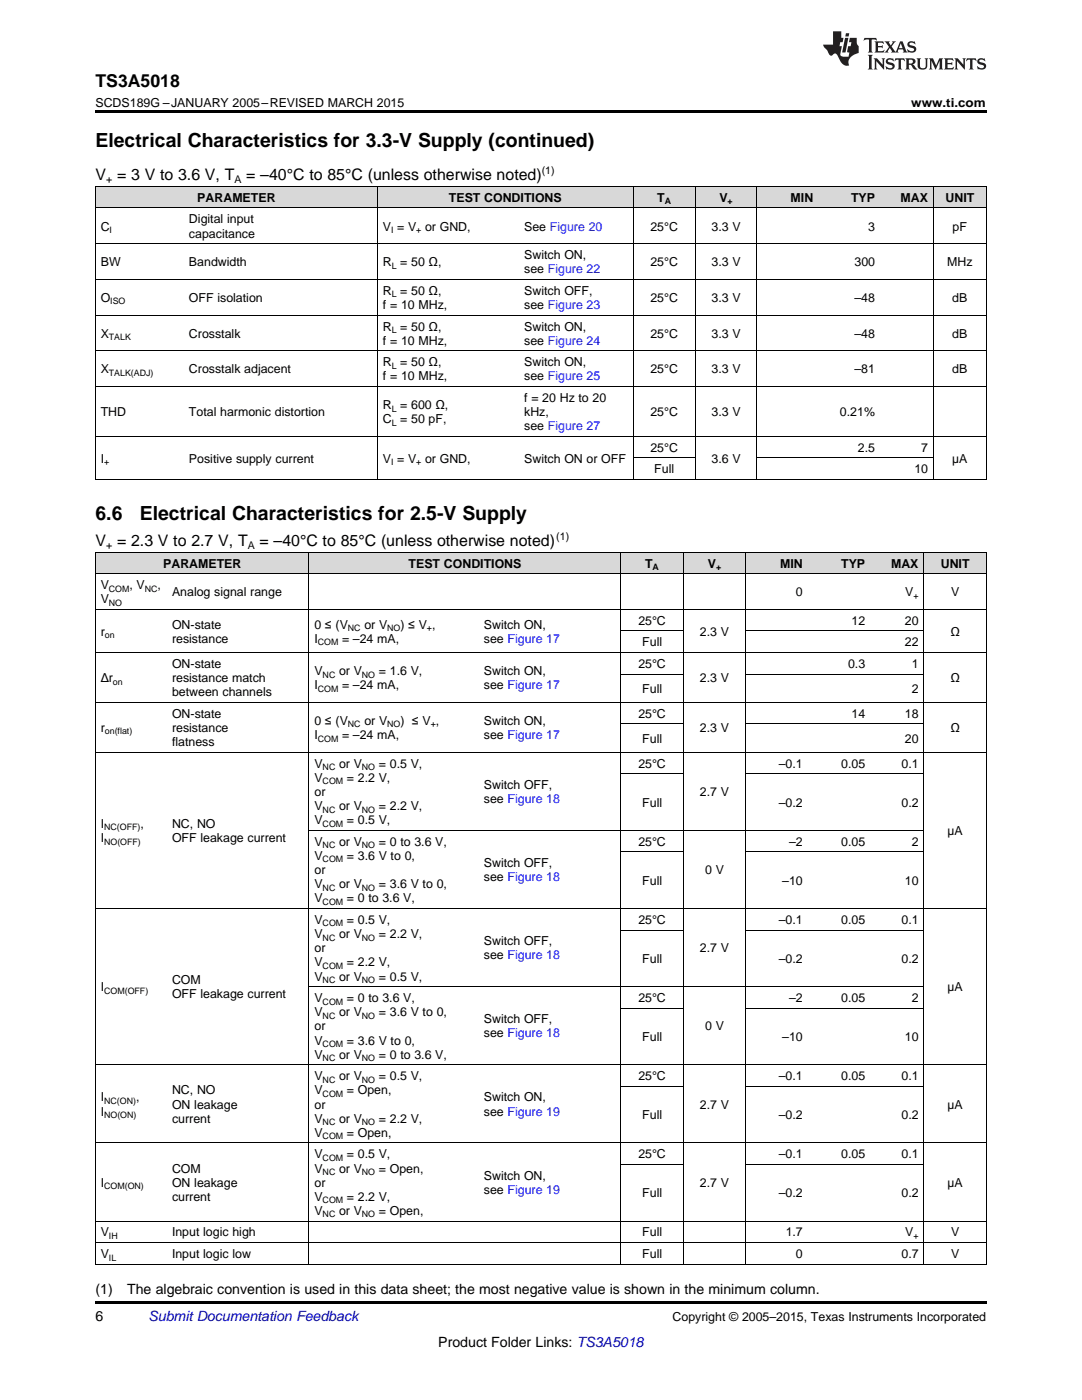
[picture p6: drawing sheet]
<svg xmlns="http://www.w3.org/2000/svg" width="216mm" height="279mm" viewBox="0 0 216 279" stroke-linecap="round" stroke-linejoin="round" font-family="sans-serif">
<defs><g id="words">
<g font-size="3.9">
<text x="19" y="29.3">Electrical Characteristics for 3.3-V Supply (continued)</text>
<text x="19" y="103.8">6.6</text>
<text x="27.9" y="103.8">Electrical Characteristics for 2.5-V Supply</text>
</g>
<text font-size="3.5" x="19" y="17.3">TS3A5018</text>
<g font-size="3.2">
<text x="19" y="36">V = 3 V to 3.6 V, T</text>
<text x="49.1" y="36">= –40°C to 85°C (unless otherwise noted)</text>
<text x="19" y="109">V = 2.3 V to 2.7 V, T</text>
<text x="51.8" y="109">= –40°C to 85°C (unless otherwise noted)</text>
</g>
<g font-size="2.8">
<text x="19" y="258.2">(1)</text>
<text x="19" y="263.6">6</text>
<text x="25.4" y="258.2">The algebraic convention is used in this data sheet; the most negative value is shown in the minimum column.</text>
<text x="87.5" y="268.9">Product Folder Links: TS3A5018</text>
</g>
<text font-size="2.8" fill="#0000c8" x="29.6" y="263.6">Submit Documentation Feedback</text>
<g font-size="2.5">
<text x="19" y="21.4">SCDS189G –JANUARY 2005–REVISED MARCH 2015</text>
<text x="181.8" y="21.4">www.ti.com</text>
<text x="39.4" y="40.3">PARAMETER</text>
<text x="89.6" y="40.3">TEST CONDITIONS</text>
<text x="131.2" y="40.3">T</text>
<text x="143.5" y="40.3">V</text>
<text x="157.8" y="40.3">MIN</text>
<text x="169.8" y="40.3">TYP</text>
<text x="179.7" y="40.3">MAX</text>
<text x="188.7" y="40.3">UNIT</text>
<text x="20.1" y="46">C</text>
<text x="37.7" y="44.6">Digital input</text>
<text x="37.7" y="47.4">capacitance</text>
<text x="76.4" y="46">V = V</text>
<text x="84.8" y="46">or GND,</text>
<text x="104.6" y="46">See Figure 20</text>
<text x="129.8" y="46">25°C</text>
<text x="142" y="46">3.3 V</text>
<text x="173.2" y="46">3</text>
<text x="190.1" y="46">pF</text>
<text x="20.1" y="53.1">BW</text>
<text x="37.7" y="53.1">Bandwidth</text>
<text x="76.4" y="53.1">R = 50 Ω,</text>
<text x="104.6" y="51.7">Switch ON,</text>
<text x="129.8" y="53.1">25°C</text>
<text x="142" y="53.1">3.3 V</text>
<text x="170.5" y="53.1">300</text>
<text x="189" y="53.1">MHz</text>
<text x="76.4" y="58.8">R = 50 Ω,</text>
<text x="104.6" y="54.5">see Figure 22</text>
<text x="104.6" y="58.8">Switch OFF,</text>
<text x="20.1" y="60.3">O</text>
<text x="37.7" y="60.3">OFF isolation</text>
<text x="76.4" y="61.7">f = 10 MHz,</text>
<text x="76.4" y="66">R = 50 Ω,</text>
<text x="104.6" y="61.7">see Figure 23</text>
<text x="104.6" y="66">Switch ON,</text>
<text x="129.8" y="60.3">25°C</text>
<text x="142" y="60.3">3.3 V</text>
<text x="170.5" y="60.3">–48</text>
<text x="190" y="60.3">dB</text>
<text x="20.1" y="67.4">X</text>
<text x="37.7" y="67.4">Crosstalk</text>
<text x="76.4" y="68.8">f = 10 MHz,</text>
<text x="104.6" y="68.8">see Figure 24</text>
<text x="129.8" y="67.4">25°C</text>
<text x="142" y="67.4">3.3 V</text>
<text x="170.5" y="67.4">–48</text>
<text x="190" y="67.4">dB</text>
<text x="20.1" y="74.5">X</text>
<text x="37.7" y="74.5">Crosstalk adjacent</text>
<text x="76.4" y="73.1">R = 50 Ω,</text>
<text x="76.4" y="75.9">f = 10 MHz,</text>
<text x="104.6" y="73.1">Switch ON,</text>
<text x="104.6" y="75.9">see Figure 25</text>
<text x="129.8" y="74.5">25°C</text>
<text x="142" y="74.5">3.3 V</text>
<text x="170.5" y="74.5">–81</text>
<text x="190" y="74.5">dB</text>
<text x="20.1" y="83">THD</text>
<text x="37.7" y="83">Total harmonic distortion</text>
<text x="76.4" y="81.6">R = 600 Ω,</text>
<text x="104.6" y="80.2">f = 20 Hz to 20</text>
<text x="104.6" y="83">kHz,</text>
<text x="129.8" y="83">25°C</text>
<text x="142" y="83">3.3 V</text>
<text x="167.6" y="83">0.21%</text>
<text x="76.4" y="84.5">C = 50 pF,</text>
<text x="104.6" y="85.9">see Figure 27</text>
<text x="20.1" y="92.3">I</text>
<text x="37.7" y="92.3">Positive supply current</text>
<text x="76.4" y="92.3">V = V</text>
<text x="84.8" y="92.3">or GND,</text>
<text x="104.6" y="92.3">Switch ON or OFF</text>
<text x="129.8" y="90.2">25°C</text>
<text x="130.6" y="94.5">Full</text>
<text x="142" y="92.3">3.6 V</text>
<text x="171.2" y="90.2">2.5</text>
<text x="182.5" y="94.5">10</text>
<text x="183.8" y="90.2">7</text>
<text x="190" y="92.3">µA</text>
<text x="32.6" y="113.3">PARAMETER</text>
<text x="81.5" y="113.3">TEST CONDITIONS</text>
<text x="128.7" y="113.3">T</text>
<text x="141.3" y="113.3">V</text>
<text x="155.7" y="113.3">MIN</text>
<text x="167.9" y="113.3">TYP</text>
<text x="177.8" y="113.3">MAX</text>
<text x="187.7" y="113.3">UNIT</text>
<text x="20.1" y="117.6">V</text>
<text x="25.8" y="117.6">, V</text>
<text x="31.4" y="117.6">,</text>
<text x="34.3" y="119">Analog signal range</text>
<text x="158.8" y="119">0</text>
<text x="180.6" y="119">V</text>
<text x="189.8" y="119">V</text>
<text x="20.1" y="120.4">V</text>
<text x="34.3" y="125.4">ON-state</text>
<text x="62.8" y="125.4">0 ≤ (V</text>
<text x="72.7" y="125.4">or V</text>
<text x="79.9" y="125.4">) ≤ V ,</text>
<text x="96.6" y="125.4">Switch ON,</text>
<text x="127.4" y="124.7">25°C</text>
<text x="169.9" y="124.7">12</text>
<text x="180.6" y="124.7">20</text>
<text x="20.1" y="126.9">r</text>
<text x="34.3" y="128.3">resistance</text>
<text x="62.8" y="128.3">I</text>
<text x="68.3" y="128.3">= –24 mA,</text>
<text x="96.6" y="128.3">see Figure 17</text>
<text x="128.2" y="129">Full</text>
<text x="139.7" y="126.9">2.3 V</text>
<text x="180.6" y="129">22</text>
<text x="189.7" y="126.9">Ω</text>
<text x="20.1" y="136.1">Δr</text>
<text x="34.3" y="133.3">ON-state</text>
<text x="34.3" y="136.1">resistance match</text>
<text x="62.8" y="134.7">V</text>
<text x="62.8" y="137.5">I</text>
<text x="67.7" y="134.7">or V</text>
<text x="68.3" y="137.5">= –24 mA,</text>
<text x="75.6" y="134.7">= 1.6 V,</text>
<text x="96.6" y="134.7">Switch ON,</text>
<text x="96.6" y="137.5">see Figure 17</text>
<text x="127.4" y="133.3">25°C</text>
<text x="139.7" y="136.1">2.3 V</text>
<text x="169.2" y="133.3">0.3</text>
<text x="181.9" y="133.3">1</text>
<text x="189.7" y="136.1">Ω</text>
<text x="34.3" y="139">between channels</text>
<text x="34.3" y="143.3">ON-state</text>
<text x="127.4" y="143.3">25°C</text>
<text x="128.2" y="138.3">Full</text>
<text x="169.9" y="143.3">14</text>
<text x="180.6" y="143.3">18</text>
<text x="181.9" y="138.3">2</text>
<text x="20.1" y="146.1">r</text>
<text x="34.3" y="146.1">resistance</text>
<text x="34.3" y="148.9">flatness</text>
<text x="62.8" y="144.7">0 ≤ (V</text>
<text x="62.8" y="147.5">I</text>
<text x="68.3" y="147.5">= –24 mA,</text>
<text x="72.7" y="144.7">or V</text>
<text x="79.9" y="144.7">) ≤ V ,</text>
<text x="96.6" y="144.7">Switch ON,</text>
<text x="96.6" y="147.5">see Figure 17</text>
<text x="128.2" y="148.2">Full</text>
<text x="139.7" y="146.1">2.3 V</text>
<text x="180.6" y="148.2">20</text>
<text x="189.7" y="146.1">Ω</text>
<text x="62.8" y="153.2">V</text>
<text x="67.7" y="153.2">or V</text>
<text x="75.6" y="153.2">= 0.5 V,</text>
<text x="127.4" y="153.2">25°C</text>
<text x="155.4" y="153.2">–0.1</text>
<text x="167.9" y="153.2">0.05</text>
<text x="179.9" y="153.2">0.1</text>
<text x="62.8" y="156">V</text>
<text x="62.8" y="158.9">or</text>
<text x="62.8" y="161.7">V</text>
<text x="67.7" y="161.7">or V</text>
<text x="69.2" y="156">= 2.2 V,</text>
<text x="75.6" y="161.7">= 2.2 V,</text>
<text x="96.6" y="157.4">Switch OFF,</text>
<text x="96.6" y="160.3">see Figure 18</text>
<text x="128.2" y="161">Full</text>
<text x="139.7" y="158.9">2.7 V</text>
<text x="155.4" y="161">–0.2</text>
<text x="179.9" y="161">0.2</text>
<text x="20.1" y="165.2">I</text>
<text x="28" y="165.2">,</text>
<text x="34.3" y="165.2">NC, NO</text>
<text x="62.8" y="164.5">V</text>
<text x="69.2" y="164.5">= 0.5 V,</text>
<text x="189.1" y="166.7">µA</text>
<text x="20.1" y="168.1">I</text>
<text x="34.3" y="168.1">OFF leakage current</text>
<text x="62.8" y="168.8">V</text>
<text x="62.8" y="171.6">V</text>
<text x="67.7" y="168.8">or V</text>
<text x="69.2" y="171.6">= 3.6 V to 0,</text>
<text x="75.6" y="168.8">= 0 to 3.6 V,</text>
<text x="96.6" y="173">Switch OFF,</text>
<text x="127.4" y="168.8">25°C</text>
<text x="157.4" y="168.8">–2</text>
<text x="167.9" y="168.8">0.05</text>
<text x="181.9" y="168.8">2</text>
<text x="62.8" y="174.4">or</text>
<text x="62.8" y="177.3">V</text>
<text x="67.7" y="177.3">or V</text>
<text x="75.6" y="177.3">= 3.6 V to 0,</text>
<text x="96.6" y="175.9">see Figure 18</text>
<text x="128.2" y="176.6">Full</text>
<text x="140.7" y="174.4">0 V</text>
<text x="156.1" y="176.6">–10</text>
<text x="180.6" y="176.6">10</text>
<text x="62.8" y="180.1">V</text>
<text x="62.8" y="184.4">V</text>
<text x="69.2" y="180.1">= 0 to 3.6 V,</text>
<text x="69.2" y="184.4">= 0.5 V,</text>
<text x="127.4" y="184.4">25°C</text>
<text x="155.4" y="184.4">–0.1</text>
<text x="167.9" y="184.4">0.05</text>
<text x="179.9" y="184.4">0.1</text>
<text x="62.8" y="187.2">V</text>
<text x="62.8" y="190">or</text>
<text x="67.7" y="187.2">or V</text>
<text x="75.6" y="187.2">= 2.2 V,</text>
<text x="96.6" y="188.6">Switch OFF,</text>
<text x="96.6" y="191.5">see Figure 18</text>
<text x="139.7" y="190">2.7 V</text>
<text x="20.1" y="197.8">I</text>
<text x="34.3" y="196.4">COM</text>
<text x="62.8" y="192.9">V</text>
<text x="62.8" y="195.7">V</text>
<text x="67.7" y="195.7">or V</text>
<text x="69.2" y="192.9">= 2.2 V,</text>
<text x="75.6" y="195.7">= 0.5 V,</text>
<text x="128.2" y="192.2">Full</text>
<text x="155.4" y="192.2">–0.2</text>
<text x="179.9" y="192.2">0.2</text>
<text x="189.1" y="197.8">µA</text>
<text x="34.3" y="199.2">OFF leakage current</text>
<text x="62.8" y="200">V</text>
<text x="62.8" y="202.8">V</text>
<text x="67.7" y="202.8">or V</text>
<text x="69.2" y="200">= 0 to 3.6 V,</text>
<text x="75.6" y="202.8">= 3.6 V to 0,</text>
<text x="127.4" y="200">25°C</text>
<text x="157.4" y="200">–2</text>
<text x="167.9" y="200">0.05</text>
<text x="181.9" y="200">2</text>
<text x="62.8" y="205.6">or</text>
<text x="62.8" y="208.5">V</text>
<text x="69.2" y="208.5">= 3.6 V to 0,</text>
<text x="96.6" y="204.2">Switch OFF,</text>
<text x="96.6" y="207">see Figure 18</text>
<text x="128.2" y="207.8">Full</text>
<text x="140.7" y="205.6">0 V</text>
<text x="156.1" y="207.8">–10</text>
<text x="180.6" y="207.8">10</text>
<text x="62.8" y="211.3">V</text>
<text x="62.8" y="215.6">V</text>
<text x="67.7" y="211.3">or V</text>
<text x="67.7" y="215.6">or V</text>
<text x="75.6" y="211.3">= 0 to 3.6 V,</text>
<text x="75.6" y="215.6">= 0.5 V,</text>
<text x="127.4" y="215.6">25°C</text>
<text x="155.4" y="215.6">–0.1</text>
<text x="167.9" y="215.6">0.05</text>
<text x="179.9" y="215.6">0.1</text>
<text x="20.1" y="219.8">I</text>
<text x="27.1" y="219.8">,</text>
<text x="34.3" y="218.4">NC, NO</text>
<text x="34.3" y="221.2">ON leakage</text>
<text x="62.8" y="218.4">V</text>
<text x="62.8" y="221.2">or</text>
<text x="69.2" y="218.4">= Open,</text>
<text x="96.6" y="219.8">Switch ON,</text>
<text x="139.7" y="221.2">2.7 V</text>
<text x="189.1" y="221.2">µA</text>
<text x="20.1" y="222.6">I</text>
<text x="34.3" y="224">current</text>
<text x="62.8" y="224">V</text>
<text x="62.8" y="226.9">V</text>
<text x="67.7" y="224">or V</text>
<text x="69.2" y="226.9">= Open,</text>
<text x="75.6" y="224">= 2.2 V,</text>
<text x="96.6" y="222.6">see Figure 19</text>
<text x="128.2" y="223.4">Full</text>
<text x="155.4" y="223.4">–0.2</text>
<text x="179.9" y="223.4">0.2</text>
<text x="34.3" y="234">COM</text>
<text x="62.8" y="231.2">V</text>
<text x="62.8" y="234">V</text>
<text x="67.7" y="234">or V</text>
<text x="69.2" y="231.2">= 0.5 V,</text>
<text x="75.6" y="234">= Open,</text>
<text x="127.4" y="231.2">25°C</text>
<text x="155.4" y="231.2">–0.1</text>
<text x="167.9" y="231.2">0.05</text>
<text x="179.9" y="231.2">0.1</text>
<text x="20.1" y="236.8">I</text>
<text x="34.3" y="236.8">ON leakage</text>
<text x="34.3" y="239.6">current</text>
<text x="62.8" y="236.8">or</text>
<text x="62.8" y="239.6">V</text>
<text x="69.2" y="239.6">= 2.2 V,</text>
<text x="96.6" y="235.4">Switch ON,</text>
<text x="96.6" y="238.2">see Figure 19</text>
<text x="128.2" y="239">Full</text>
<text x="139.7" y="236.8">2.7 V</text>
<text x="155.4" y="239">–0.2</text>
<text x="179.9" y="239">0.2</text>
<text x="189.1" y="236.8">µA</text>
<text x="62.8" y="242.5">V</text>
<text x="67.7" y="242.5">or V</text>
<text x="75.6" y="242.5">= Open,</text>
<text x="20.1" y="246.8">V</text>
<text x="20.1" y="251.1">V</text>
<text x="34.3" y="246.8">Input logic high</text>
<text x="34.3" y="251.1">Input logic low</text>
<text x="128.2" y="246.8">Full</text>
<text x="128.2" y="251.1">Full</text>
<text x="156.8" y="246.8">1.7</text>
<text x="158.8" y="251.1">0</text>
<text x="179.9" y="251.1">0.7</text>
<text x="180.6" y="246.8">V</text>
<text x="189.8" y="246.8">V</text>
<text x="189.8" y="251.1">V</text>
<text x="134.2" y="263.6">Copyright © 2005–2015, Texas Instruments Incorporated</text>
</g>
<g font-size="2.1">
<text x="108.1" y="34.7">(1)</text>
<text x="21.2" y="36.6">+</text>
<text x="46.8" y="36.6">A</text>
<text x="111" y="107.7">(1)</text>
<text x="21.2" y="109.6">+</text>
<text x="49.4" y="109.6">A</text>
</g>
<g font-size="1.8">
<text x="132.6" y="40.8">A</text>
<text x="145.2" y="40.8">+</text>
<text x="21.9" y="46.5">I</text>
<text x="78" y="46.5">I</text>
<text x="83" y="46.5">+</text>
<text x="78.2" y="53.6">L</text>
<text x="78.2" y="59.3">L</text>
<text x="22" y="60.7">ISO</text>
<text x="21.7" y="67.9">TALK</text>
<text x="78.2" y="66.5">L</text>
<text x="21.7" y="75">TALK(ADJ)</text>
<text x="78.2" y="73.6">L</text>
<text x="78.2" y="82.1">L</text>
<text x="78.2" y="84.9">L</text>
<text x="20.8" y="92.8">+</text>
<text x="78" y="92.8">I</text>
<text x="83" y="92.8">+</text>
<text x="130.2" y="113.8">A</text>
<text x="142.9" y="113.8">+</text>
<text x="21.7" y="118.1">COM</text>
<text x="28.9" y="118.1">NC</text>
<text x="182.2" y="119.5">+</text>
<text x="21.7" y="120.9">NO</text>
<text x="69.4" y="125.9">NC</text>
<text x="77.3" y="125.9">NO</text>
<text x="85.2" y="125.9">+</text>
<text x="20.9" y="127.4">on</text>
<text x="63.4" y="128.8">COM</text>
<text x="22.5" y="136.6">on</text>
<text x="64.4" y="135.2">NC</text>
<text x="72.2" y="135.2">NO</text>
<text x="63.4" y="138">COM</text>
<text x="20.9" y="146.6">on(flat)</text>
<text x="63.4" y="148">COM</text>
<text x="69.4" y="145.2">NC</text>
<text x="77.3" y="145.2">NO</text>
<text x="85.9" y="145.2">+</text>
<text x="64.4" y="153.7">NC</text>
<text x="72.2" y="153.7">NO</text>
<text x="64.4" y="156.5">COM</text>
<text x="20.8" y="165.7">NC(OFF)</text>
<text x="64.4" y="162.2">NC</text>
<text x="64.4" y="165">COM</text>
<text x="72.2" y="162.2">NO</text>
<text x="20.8" y="168.6">NO(OFF)</text>
<text x="64.4" y="169.3">NC</text>
<text x="64.4" y="172.1">COM</text>
<text x="72.2" y="169.3">NO</text>
<text x="64.4" y="177.8">NC</text>
<text x="72.2" y="177.8">NO</text>
<text x="64.4" y="180.6">COM</text>
<text x="64.4" y="184.9">COM</text>
<text x="64.4" y="187.7">NC</text>
<text x="72.2" y="187.7">NO</text>
<text x="64.4" y="193.4">COM</text>
<text x="64.4" y="196.2">NC</text>
<text x="72.2" y="196.2">NO</text>
<text x="20.8" y="198.3">COM(OFF)</text>
<text x="64.4" y="200.5">COM</text>
<text x="64.4" y="203.3">NC</text>
<text x="72.2" y="203.3">NO</text>
<text x="64.4" y="209">COM</text>
<text x="64.4" y="211.8">NC</text>
<text x="72.2" y="211.8">NO</text>
<text x="20.8" y="220.3">NC(ON)</text>
<text x="64.4" y="216.1">NC</text>
<text x="64.4" y="218.9">COM</text>
<text x="72.2" y="216.1">NO</text>
<text x="20.8" y="223.1">NO(ON)</text>
<text x="64.4" y="224.5">NC</text>
<text x="64.4" y="227.4">COM</text>
<text x="72.2" y="224.5">NO</text>
<text x="64.4" y="231.7">COM</text>
<text x="20.8" y="237.3">COM(ON)</text>
<text x="64.4" y="234.5">NC</text>
<text x="72.2" y="234.5">NO</text>
<text x="64.4" y="240.1">COM</text>
<text x="64.4" y="243">NC</text>
<text x="72.2" y="243">NO</text>
<text x="21.7" y="247.3">IH</text>
<text x="21.7" y="251.6">IL</text>
<text x="182.2" y="247.3">+</text>
</g>
</g></defs>
<g fill="#d8d8d8">
<path d="M19 110.2h14.3v4.3h-14.3z"/>
<path d="M33.3 110.2h28.4v4.3h-28.4z"/>
<path d="M61.7 110.2h33.8v4.3h-33.8z"/>
<path d="M95.5 110.2h28.4v4.3h-28.4z"/>
<path d="M123.9 110.2h12.5v4.3h-12.5z"/>
<path d="M136.4 110.2h12.4v4.3h-12.4z"/>
<path d="M148.8 110.2h12.5v4.3h-12.5z"/>
<path d="M161.3 110.2h12.4v4.3h-12.4z"/>
<path d="M173.7 110.2h10.7v4.3h-10.7z"/>
<path d="M184.4 110.2h12.4v4.3h-12.4z"/>
<path d="M19 37.3h17.7v4.3h-17.7z"/>
<path d="M36.7 37.3h33.4v4.3h-33.4z"/>
<path d="M70.1 37.3h5.3v4.3h-5.3z"/>
<path d="M75.4 37.3h28.1v4.3h-28.1z"/>
<path d="M103.5 37.3h22.9v4.3h-22.9z"/>
<path d="M126.4 37.3h12.3v4.3h-12.3z"/>
<path d="M138.7 37.3h12.4v4.3h-12.4z"/>
<path d="M151.1 37.3h12.3v4.3h-12.3z"/>
<path d="M163.4 37.3h12.3v4.3h-12.3z"/>
<path d="M175.7 37.3h10.6v4.3h-10.6z"/>
<path d="M186.3 37.3h10.5v4.3h-10.5z"/>
</g>
<path d="M19 22h177.8v.5h-177.8zM19 95.7h.2zM75.2 95.7h.2zM126.3 95.7h.1zM138.6 95.7h.1zM151 95.7h.1zM163.3 95.7h.1zM175.6 95.7h.1zM186.2 95.7h.1zM196.7 95.7h.1zM19 259.7h177.8v.5h-177.8z" fill="#000"/>
<g fill="none" stroke="#000" stroke-width=".2">
<path d="M19 37.2h177.8M19.1 37.2v58.5M75.3 37.2v58.5M126.3 37.2v58.5M138.7 37.2v58.5M151 37.2v58.5M186.2 37.2v58.5M196.8 37.2v58.5M19 55.8h177.8M19 48.6h177.8M19 41.5h177.8M19 77.1h177.8"/>
<path d="M19 70h177.8M19 62.9h177.8M19 95.7h177.8M19 87.1h177.8M126.4 91.4h12.3M151.1 91.4h35.2M19 110.2h177.8v142.1M19 114.5h177.8M19.1 110.2v142.1M61.6 110.2v142.1M123.9 110.2v142.1M136.3 110.2v142.1"/>
<path d="M148.8 110.2v142.1M184.3 110.2v142.1M19 130.2h177.8M19 121.6h177.8M123.9 134.5h12.4M123.9 125.9h12.4M148.8 134.5h35.6M148.8 125.9h35.6M19 150.1h177.8M19 140.2h177.8M123.9 154.4h12.4M123.9 144.5h12.4"/>
<path d="M148.8 154.4h35.6M148.8 144.5h35.6M61.7 165.7h122.7M123.9 170h12.4M148.8 170h35.6M19 181.3h177.8M61.7 196.9h122.7M123.9 185.6h12.4M148.8 185.6h35.6M19 212.5h177.8M123.9 216.8h12.4M123.9 201.2h12.4"/>
<path d="M148.8 216.8h35.6M148.8 201.2h35.6M19 228.1h177.8M123.9 232.4h12.4M148.8 232.4h35.6M19 252.3h177.8M19 248h177.8M19 243.7h177.8"/>
</g>
<g fill="#231f20">
<path d="M172.5 7.6l-.1 .5 .4-.2h.6v.1v2.1l-.2 .4h.9l-.2-.4v-2.1l.1-.1h.5l.5 .2-.2-.5zM174.5 8.3l.2 .3v1.5l-.2 .4h1.8l.2-.6a1.04 1.04 0 0 1-1.3 .2v-.7h.6l.3 .2v-.6l-.3 .2h-.6v-.6l.8-.1 .4 .3-.2-.5zM176.5 8.3l.9 1.1-.9 1.1h.8l-.2-.2 .4-.7 .5 .7-.2 .2h1.5l-.2-.2 .2-.4h.9l.1 .4-.2 .2h1l-.3-.3-.7-1.9h-.5l-.9 2-.8-1 .9-1h-.8l.1 .3-.4 .5-.3-.6 .1-.2zM179.7 8.6l.4 1h-.7zM181.3 8.4a.63 .63 0 0 0-.2 .7 .63 .63 0 0 0 .6 .4l.6 .2 .1 .2a.75 .75 0 0 1-.7 .4 .75 .75 0 0 1-.6-.5l.1 .7 .1-.1a1.11 1.11 0 0 0 1.5-.6 1.13 1.13 0 0 0-1.2-.8l-.1-.4a1.04 1.04 0 0 1 1.2 .2l-.2-.5-.2 .1-.4-.2zM173.2 10.9l.2 .4v2.2l-.2 .4h1l-.3-.4v-2.2l.3-.4zM174.3 11.6l.3 .4v1.5l-.3 .4h.8l-.2-.4v-1.3l1.5 1.7v-1.9l.2-.4h-.7l.2 .4v.9l-1.1-1.3zM177 11.8a.62 .62 0 0 0-.2 .7 .62 .62 0 0 0 .6 .4l.6 .1 .1 .3a.76 .76 0 0 1-.7 .3 .76 .76 0 0 1-.7-.4l.2 .7 .1-.1a1.11 1.11 0 0 0 1.5-.6 1.13 1.13 0 0 0-1.2-.8l-.1-.4a1.04 1.04 0 0 1 1.2 .2l-.2-.6-.2 .1-.5-.1zM178.7 11.6l-.2 .6a.61 .61 0 0 1 .8-.3v1.6l-.2 .4h.9l-.2-.4v-1.6a.63 .63 0 0 1 .7 .3l-.1-.6zM180.6 11.6l.3 .4v1.5l-.3 .4h1l-.2-.2-.1-.8 .6 .2a.76 .76 0 0 0 1.2 .7l-1-1a.58 .58 0 0 0 .6-.5 .58 .58 0 0 0-.5-.6zM181.4 11.9h.1a.45 .45 0 0 1 .5 .1 .45 .45 0 0 1 .1 .5l-.8 .2zM182.9 11.6l.2 .2a2.17 2.17 0 0 0 .3 1.9 .99 .99 0 0 0 1.6-.6v-1.1l.2-.4h-.7l.2 .2a1.92 1.92 0 0 1-.2 1.8 .6 .6 0 0 1-.9-.5v-1.1l.2-.4zM185.4 11.6l.2 .4v1.5l-.2 .4h.7l-.2-.4v-1.4l.8 1.8 .8-1.8v1.4l-.2 .4h.9l-.2-.4v-1.5l.2-.4h-.8l-.6 1.5-.6-1.5zM188.4 11.6l.2 .4v1.5l-.2 .4h1.8l.1-.6a1.04 1.04 0 0 1-1.2 .1v-.6h.5l.4 .2v-.6l-.4 .2h-.5v-.7h.8l.3 .3-.1-.6zM190.5 11.6l.2 .4v1.5l-.2 .4h.7l-.2-.4v-1.3l1.5 1.7v-1.9l.2-.4h-.7l.2 .4v.9l-1.1-1.3zM192.9 11.6l-.1 .6a.61 .61 0 0 1 .7-.3l.1 1.6-.3 .4h1l-.3-.4 .1-1.6a.63 .63 0 0 1 .7 .3l-.1-.6zM195.2 11.8a.62 .62 0 0 0-.2 .7 .62 .62 0 0 0 .6 .4l.6 .1 .1 .3a.76 .76 0 0 1-.7 .3 .76 .76 0 0 1-.6-.4l.1 .7 .1-.1a1.11 1.11 0 0 0 1.6-.6 1.13 1.13 0 0 0-1.3-.8l-.1-.4a1.04 1.04 0 0 1 1.2 .2l-.1-.6-.2 .1-.5-.1z"/>
<path d="M166.2 6.3v2.6h-1.9v.4l.8 .9a.91 .91 0 0 0 1 .8 .56 .56 0 0 1 .5-.3 .56 .56 0 0 1 .5 .3l.4 .8a1.53 1.53 0 0 0 1.9 1.2 1.54 1.54 0 0 1 1-2.1l.9-.3v-1.4a1.52 1.52 0 0 1-.4-1.6h-1.3l-.2 .8h.5l-.2 .8h-.5l-.1 1v.2l.4 .1-.2 .8a1.93 1.93 0 0 1-1.6-.3l.3-1.8h-.5l.2-.8h.4l.2-.8h-.4v-1.3zM168.6 7.6l-.6 2.9h.7l.6-2.9zM168.8 6.6l-.1 .7h.6l.2-.7z"/>
</g>
<use href="#words"/>
</svg>
